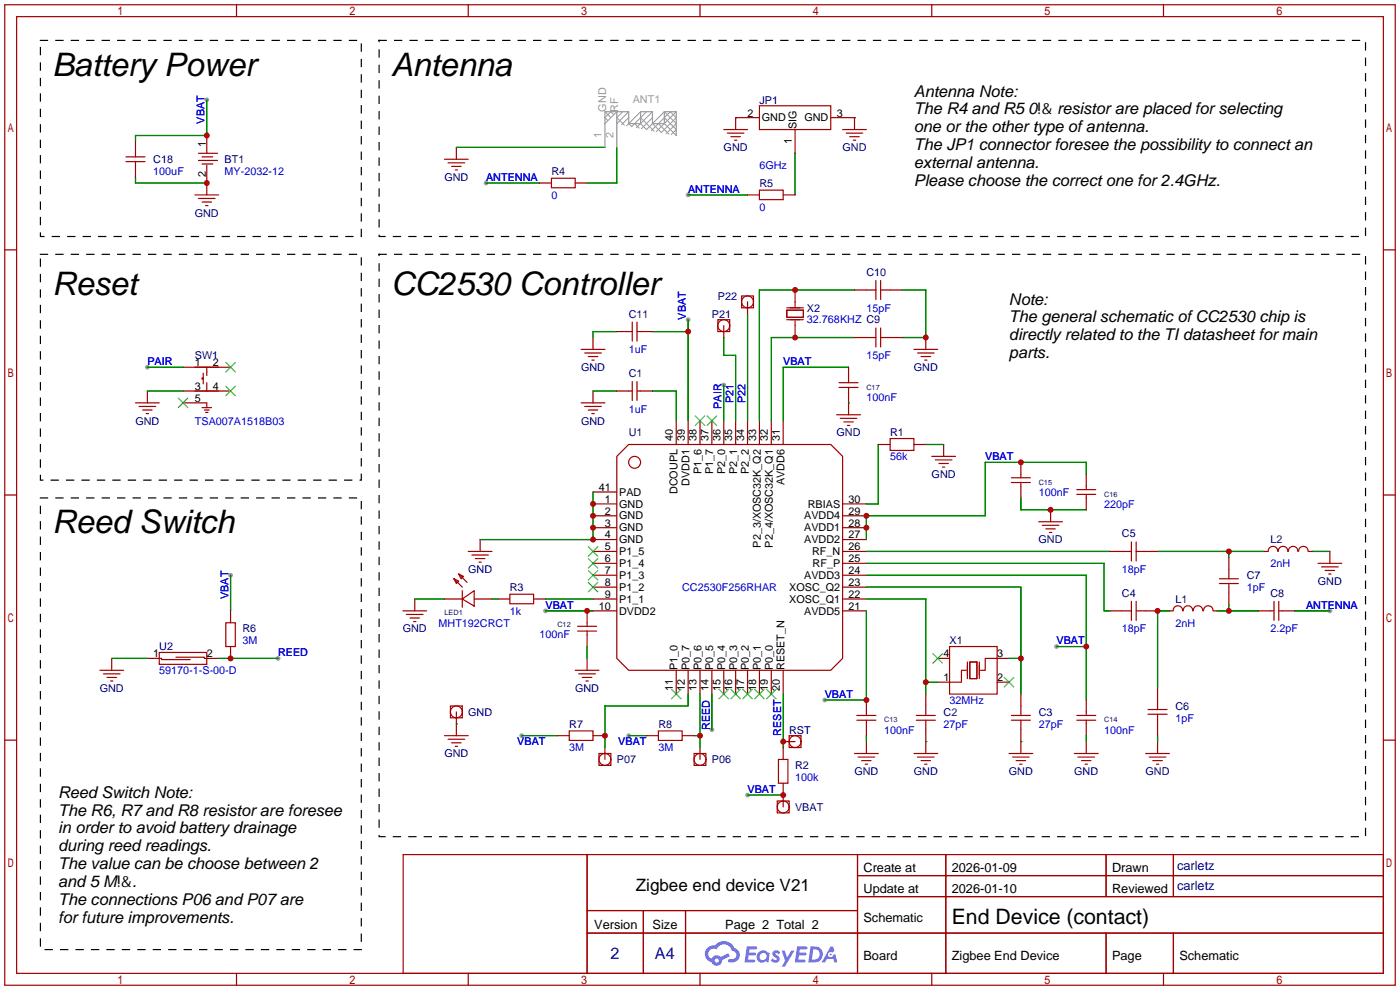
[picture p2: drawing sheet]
<svg xmlns="http://www.w3.org/2000/svg" width="299mm" height="212mm" viewBox="0 0 299 212" stroke-linecap="round" stroke-linejoin="round" font-family="sans-serif">
<defs><g id="words">
<g font-size="6.9">
<text x="11.2" y="16.1">Battery Power</text>
<text x="83.6" y="16.1">Antenna</text>
<text x="11.2" y="63.1">Reset</text>
<text x="83.6" y="63.1">CC2530 Controller</text>
<text x="11.2" y="113.9">Reed Switch</text>
</g>
<text font-size="4.5" x="203.4" y="197.5">End Device (contact)</text>
<text font-size="3.6" x="135.9" y="190.4">Zigbee end device V21</text>
<g font-size="3.5">
<text x="195.3" y="20.6">Antenna Note:</text>
<text x="195.3" y="24.5">The R4 and R5 0!&amp; resistor are placed for selecting</text>
<text x="195.3" y="28.3">one or the other type of antenna.</text>
<text x="195.3" y="32.1">The JP1 connector foresee the possibility to connect an</text>
<text x="195.3" y="35.9">external antenna.</text>
<text x="195.3" y="39.7">Please choose the correct one for 2.4GHz.</text>
<text x="215.6" y="65.1">Note:</text>
<text x="215.6" y="68.9">The general schematic of CC2530 chip is</text>
<text x="215.6" y="72.7">directly related to the TI datasheet for main</text>
<text x="215.6" y="76.5">parts.</text>
<text x="12.4" y="170.5">Reed Switch Note:</text>
<text x="12.4" y="174.3">The R6, R7 and R8 resistor are foresee</text>
<text x="12.4" y="178.1">in order to avoid battery drainage</text>
<text x="12.4" y="181.9">during reed readings.</text>
<text x="12.4" y="185.7">The value can be choose between 2</text>
<text x="12.4" y="189.6">and 5 M!&amp;.</text>
<text x="12.4" y="193.4">The connections P06 and P07 are</text>
<text x="12.4" y="197.2">for future improvements.</text>
</g>
<g font-size="3.5" fill="#000080">
<text x="130.5" y="204.9">2</text>
<text x="140" y="204.9">A4</text>
</g>
<g font-size="2.7" fill="#000080">
<text x="251.6" y="185.9">carletz</text>
<text x="251.6" y="190.2">carletz</text>
</g>
<g font-size="2.7">
<text x="184.5" y="186.3">Create at</text>
<text x="184.5" y="190.8">Update at</text>
<text x="203.4" y="186.3">2026-01-09</text>
<text x="203.4" y="190.8">2026-01-10</text>
<text x="237.7" y="186.3">Drawn</text>
<text x="237.7" y="190.8">Reviewed</text>
<text x="184.5" y="197">Schematic</text>
<text x="127" y="198.5">Version</text>
<text x="139.5" y="198.5">Size</text>
<text x="155" y="198.5">Page 2 Total 2</text>
<text x="184.5" y="205.2">Board</text>
<text x="203.4" y="205.2">Zigbee End Device</text>
<text x="237.7" y="205.2">Page</text>
<text x="252.1" y="205.2">Schematic</text>
</g>
<g font-size="2.3" fill="#999">
<text x="129.6" y="23.9" transform="rotate(-90 129.6 23.9)">GND</text>
<text x="132.1" y="23.9" transform="rotate(-90 132.1 23.9)">RF</text>
<text x="135.2" y="22">ANT1</text>
<text x="128.6" y="29.5" transform="rotate(-90 128.6 29.5)">1</text>
<text x="131.1" y="29.5" transform="rotate(-90 131.1 29.5)">2</text>
</g>
<g font-size="2.3" fill="#000080">
<text x="162.3" y="22.1">JP1</text>
<text x="32.8" y="34.8">C18</text>
<text x="48" y="34.8">BT1</text>
<text x="154.7" y="32.3">GND</text>
<text x="180.1" y="32.3">GND</text>
<text x="95" y="38.7">GND</text>
<text x="117.9" y="37.4">R4</text>
<text x="162.3" y="39.9">R5</text>
<text x="41.6" y="46.3">GND</text>
<text x="185.2" y="59">C10</text>
<text x="153.4" y="64.1">P22</text>
<text x="134.4" y="67.9">C11</text>
<text x="152.1" y="67.9">P21</text>
<text x="172.5" y="66.6">X2</text>
<text x="41.7" y="76.8">SW1</text>
<text x="124.2" y="79.3">GND</text>
<text x="134.4" y="80.6">C1</text>
<text x="195.3" y="79.3">GND</text>
<text x="28.9" y="90.7">GND</text>
<text x="124.2" y="90.7">GND</text>
<text x="134.4" y="93.3">U1</text>
<text x="178.8" y="93.3">GND</text>
<text x="190.2" y="93.3">R1</text>
<text x="199.1" y="102.2">GND</text>
<text x="222" y="116.1">GND</text>
<text x="239.8" y="114.9">C5</text>
<text x="271.5" y="116.1">L2</text>
<text x="100.1" y="122.5">GND</text>
<text x="266.4" y="123.7">C7</text>
<text x="281.7" y="125">GND</text>
<text x="109" y="126.3">R3</text>
<text x="239.8" y="127.6">C4</text>
<text x="251.2" y="128.8">L1</text>
<text x="271.5" y="127.6">C8</text>
<text x="51.8" y="135.2">R6</text>
<text x="86.1" y="135.2">GND</text>
<text x="202.9" y="137.7">X1</text>
<text x="34" y="139">U2</text>
<text x="21.3" y="147.9">GND</text>
<text x="122.9" y="147.9">GND</text>
<text x="100.1" y="153">GND</text>
<text x="121.7" y="155.5">R7</text>
<text x="140.7" y="155.5">R8</text>
<text x="201.7" y="153">C2</text>
<text x="222" y="153">C3</text>
<text x="251.2" y="151.7">C6</text>
<text x="95" y="161.8">GND</text>
<text x="168.7" y="156.8">RST</text>
<text x="131.8" y="163.1">P07</text>
<text x="152.1" y="163.1">P06</text>
<text x="169.9" y="164.4">R2</text>
<text x="182.6" y="165.7">GND</text>
<text x="195.3" y="165.7">GND</text>
<text x="215.6" y="165.7">GND</text>
<text x="229.6" y="165.7">GND</text>
<text x="244.8" y="165.7">GND</text>
<text x="169.9" y="173.3">VBAT</text>
</g>
<g font-size="2.3" fill="#00f">
<text x="43.7" y="26.4" transform="rotate(-90 43.7 26.4)">VBAT</text>
<text x="32.8" y="37.4">100uF</text>
<text x="48" y="37.4">MY-2032-12</text>
<text x="103.9" y="38.7">ANTENNA</text>
<text x="147.1" y="41.2">ANTENNA</text>
<text x="162.3" y="36.1">6GHz</text>
<text x="117.9" y="42.5">0</text>
<text x="162.3" y="45">0</text>
<text x="146.6" y="68.3" transform="rotate(-90 146.6 68.3)">VBAT</text>
<text x="172.5" y="69.1">32.768KHZ C9</text>
<text x="185.2" y="66.6">15pF</text>
<text x="134.4" y="75.5">1uF</text>
<text x="185.2" y="76.8">15pF</text>
<text x="31.5" y="78">PAIR</text>
<text x="167.4" y="78">VBAT</text>
<text x="134.4" y="88.2">1uF</text>
<text x="154.2" y="87.4" transform="rotate(-90 154.2 87.4)">PAIR</text>
<text x="156.8" y="86.1" transform="rotate(-90 156.8 86.1)">P21</text>
<text x="159.3" y="86.1" transform="rotate(-90 159.3 86.1)">P22</text>
<text x="185.2" y="85.6">100nF</text>
<text x="41.7" y="90.7">TSA007A1518B03</text>
<text x="190.2" y="98.3">56k</text>
<text x="210.6" y="98.3">VBAT</text>
<text x="222" y="106">100nF</text>
<text x="236" y="108.5">220pF</text>
<text x="239.8" y="122.5">18pF</text>
<text x="271.5" y="121.2">2nH</text>
<text x="48.8" y="128" transform="rotate(-90 48.8 128)">VBAT</text>
<text x="109" y="131.4">1k</text>
<text x="116.6" y="130.1">VBAT</text>
<text x="145.8" y="126.3">CC2530F256RHAR</text>
<text x="266.4" y="126.3">1pF</text>
<text x="279.1" y="130.1">ANTENNA</text>
<text x="51.8" y="137.7">3M</text>
<text x="93.7" y="133.9">MHT192CRCT</text>
<text x="115.3" y="136.4">100nF</text>
<text x="225.8" y="137.7">VBAT</text>
<text x="239.8" y="135.2">18pF</text>
<text x="251.2" y="133.9">2nH</text>
<text x="271.5" y="135.2">2.2pF</text>
<text x="59.4" y="140.3">REED</text>
<text x="34" y="144.1">59170-1-S-00-D</text>
<text x="176.3" y="149.1">VBAT</text>
<text x="151.7" y="156" transform="rotate(-90 151.7 156)">REED</text>
<text x="201.7" y="155.5">27pF</text>
<text x="202.9" y="150.4">32MHz</text>
<text x="222" y="155.5">27pF</text>
<text x="251.2" y="154.2">1pF</text>
<text x="110.6" y="159.3">VBAT</text>
<text x="121.7" y="160.6">3M</text>
<text x="132.1" y="159.3">VBAT</text>
<text x="140.7" y="160.6">3M</text>
<text x="166.9" y="157.2" transform="rotate(-90 166.9 157.2)">RESET</text>
<text x="189" y="156.8">100nF</text>
<text x="236" y="156.8">100nF</text>
<text x="169.9" y="166.9">100k</text>
<text x="159.8" y="169.5">VBAT</text>
</g>
<g font-size="2.3">
<text x="159.8" y="24.9">2</text>
<text x="162.8" y="25.9">GND</text>
<text x="170.2" y="27.7" transform="rotate(-90 170.2 27.7)">SIG</text>
<text x="171.9" y="25.9">GND</text>
<text x="178.8" y="24.9">3</text>
<text x="44" y="31.5" transform="rotate(-90 44 31.5)">1</text>
<text x="169.2" y="30.7" transform="rotate(-90 169.2 30.7)">1</text>
<text x="44" y="37.9" transform="rotate(-90 44 37.9)">2</text>
<text x="41.6" y="83.3">3</text>
<text x="41.6" y="78.3">1</text>
<text x="45.5" y="83.3">4</text>
<text x="45.5" y="78.3">2</text>
<text x="41.6" y="85.9">5</text>
<text x="143.8" y="94.2" transform="rotate(-90 143.8 94.2)">40</text>
<text x="146.3" y="94.2" transform="rotate(-90 146.3 94.2)">39</text>
<text x="148.9" y="94.2" transform="rotate(-90 148.9 94.2)">38</text>
<text x="151.4" y="94.2" transform="rotate(-90 151.4 94.2)">37</text>
<text x="154" y="94.2" transform="rotate(-90 154 94.2)">36</text>
<text x="156.5" y="94.2" transform="rotate(-90 156.5 94.2)">35</text>
<text x="159" y="94.2" transform="rotate(-90 159 94.2)">34</text>
<text x="161.6" y="94.2" transform="rotate(-90 161.6 94.2)">33</text>
<text x="164.1" y="94.2" transform="rotate(-90 164.1 94.2)">32</text>
<text x="166.7" y="94.2" transform="rotate(-90 166.7 94.2)">31</text>
<text x="149.9" y="101.4" transform="rotate(-90 149.9 101.4)">P1_6</text>
<text x="152.4" y="101.4" transform="rotate(-90 152.4 101.4)">P1_7</text>
<text x="155" y="101.4" transform="rotate(-90 155 101.4)">P2_0</text>
<text x="157.5" y="101.4" transform="rotate(-90 157.5 101.4)">P2_1</text>
<text x="160.1" y="101.4" transform="rotate(-90 160.1 101.4)">P2_2</text>
<text x="128" y="104.9">41</text>
<text x="129.3" y="107.5">1</text>
<text x="132.3" y="105.9">PAD</text>
<text x="144.8" y="105.6" transform="rotate(-90 144.8 105.6)">DCOUPL</text>
<text x="147.4" y="103.8" transform="rotate(-90 147.4 103.8)">DVDD1</text>
<text x="167.7" y="103.7" transform="rotate(-90 167.7 103.7)">AVDD6</text>
<text x="181.4" y="107.5">30</text>
<text x="129.3" y="110">2</text>
<text x="129.3" y="112.5">3</text>
<text x="132.3" y="108.5">GND</text>
<text x="132.3" y="111">GND</text>
<text x="132.3" y="113.6">GND</text>
<text x="171.9" y="113.6">AVDD1</text>
<text x="171.9" y="111">AVDD4</text>
<text x="172.6" y="108.5">RBIAS</text>
<text x="181.4" y="112.5">28</text>
<text x="181.4" y="110">29</text>
<text x="129.3" y="115.1">4</text>
<text x="129.3" y="117.6">5</text>
<text x="132.3" y="116.1">GND</text>
<text x="132.3" y="118.6">P1_5</text>
<text x="162.6" y="117" transform="rotate(-90 162.6 117)">P2_3/XOSC32K_Q2</text>
<text x="165.1" y="117" transform="rotate(-90 165.1 117)">P2_4/XOSC32K_Q1</text>
<text x="171.9" y="116.1">AVDD2</text>
<text x="173.5" y="118.6">RF_N</text>
<text x="181.4" y="117.6">26</text>
<text x="181.4" y="115.1">27</text>
<text x="129.3" y="120.2">6</text>
<text x="129.3" y="122.7">7</text>
<text x="129.3" y="125.2">8</text>
<text x="132.3" y="121.2">P1_4</text>
<text x="132.3" y="123.7">P1_3</text>
<text x="171.9" y="123.7">AVDD3</text>
<text x="173.7" y="121.2">RF_P</text>
<text x="181.4" y="125.2">23</text>
<text x="181.4" y="122.7">24</text>
<text x="181.4" y="120.2">25</text>
<text x="128" y="130.3">10</text>
<text x="129.3" y="127.8">9</text>
<text x="132.3" y="126.3">P1_2</text>
<text x="132.3" y="128.8">P1_1</text>
<text x="132.3" y="131.3">DVDD2</text>
<text x="168.7" y="128.8">XOSC_Q1</text>
<text x="168.7" y="126.3">XOSC_Q2</text>
<text x="171.9" y="131.3">AVDD5</text>
<text x="181.4" y="130.3">21</text>
<text x="181.4" y="127.8">22</text>
<text x="32.8" y="140.5">1</text>
<text x="44.2" y="140.5">2</text>
<text x="144.8" y="143.2" transform="rotate(-90 144.8 143.2)">P1_0</text>
<text x="147.4" y="143.2" transform="rotate(-90 147.4 143.2)">P0_7</text>
<text x="149.9" y="143.2" transform="rotate(-90 149.9 143.2)">P0_6</text>
<text x="152.4" y="143.2" transform="rotate(-90 152.4 143.2)">P0_5</text>
<text x="155" y="143.2" transform="rotate(-90 155 143.2)">P0_4</text>
<text x="157.5" y="143.2" transform="rotate(-90 157.5 143.2)">P0_3</text>
<text x="160.1" y="143.2" transform="rotate(-90 160.1 143.2)">P0_2</text>
<text x="162.6" y="143.2" transform="rotate(-90 162.6 143.2)">P0_1</text>
<text x="165.1" y="143.2" transform="rotate(-90 165.1 143.2)">P0_0</text>
<text x="167.7" y="143.2" transform="rotate(-90 167.7 143.2)">RESET_N</text>
<text x="201.7" y="140.5">4</text>
<text x="213.1" y="140.5">3</text>
<text x="143.8" y="147.6" transform="rotate(-90 143.8 147.6)">11</text>
<text x="146.3" y="147.6" transform="rotate(-90 146.3 147.6)">12</text>
<text x="148.9" y="147.6" transform="rotate(-90 148.9 147.6)">13</text>
<text x="151.4" y="147.6" transform="rotate(-90 151.4 147.6)">14</text>
<text x="154" y="147.6" transform="rotate(-90 154 147.6)">15</text>
<text x="156.5" y="147.6" transform="rotate(-90 156.5 147.6)">16</text>
<text x="159" y="147.6" transform="rotate(-90 159 147.6)">17</text>
<text x="161.6" y="147.6" transform="rotate(-90 161.6 147.6)">18</text>
<text x="164.1" y="147.6" transform="rotate(-90 164.1 147.6)">19</text>
<text x="166.7" y="147.6" transform="rotate(-90 166.7 147.6)">20</text>
<text x="201.7" y="145.6">1</text>
<text x="213.1" y="145.6">2</text>
</g>
<g font-size="1.6" fill="#000080">
<text x="185.2" y="83.3">C17</text>
<text x="222" y="103.6">C15</text>
<text x="236" y="106.1">C16</text>
<text x="95" y="131.5">LED1</text>
<text x="119.1" y="134.1">C12</text>
<text x="189" y="154.4">C13</text>
<text x="236" y="154.4">C14</text>
</g>
</g></defs>
<g fill="#999">
<circle cx="284.2" cy="130.6" r=".51"/>
<circle cx="147.1" cy="68.3" r=".51"/>
<circle cx="176.3" cy="149.6" r=".51"/>
<circle cx="116.6" cy="130.6" r=".51"/>
<circle cx="225.8" cy="138.2" r=".51"/>
<circle cx="44.2" cy="21.3" r=".51"/>
<circle cx="154.7" cy="82.3" r=".51"/>
<circle cx="59.4" cy="140.7" r=".51"/>
<circle cx="31.5" cy="78.5" r=".51"/>
<circle cx="159.8" cy="169.9" r=".51"/>
<circle cx="103.9" cy="39.1" r=".51"/>
<circle cx="147.1" cy="41.7" r=".51"/>
<circle cx="152.1" cy="156" r=".51"/>
<circle cx="49.3" cy="122.9" r=".51"/>
<circle cx="111.5" cy="157.2" r=".51"/>
<circle cx="134.4" cy="157.2" r=".51"/>
</g>
<g fill="none" stroke="#a10000" stroke-width=".25">
<path d="M1 1h297.2v209.6h-297.2zM3.6 3.6h292.1v204.4h-292.1zM50.5 1v2.6M100.1 1v2.6M149.6 1v2.6M199.1 1v2.6M248.7 1v2.6M1 53.4h2.6M295.7 53.4h2.5M1 105.8h2.6M295.7 105.8h2.5M1 158.2h2.6"/>
<path d="M295.7 158.2h2.5M50.5 208v2.6M100.1 208v2.6M149.6 208v2.6M199.1 208v2.6M248.7 208v2.6"/>
</g>
<g fill="#5487ff">
<path d="M165.3 203.3a.99 .99 0 0 1 1.4 .2l-.3 .5a.39 .39 0 0 0-.3-.3 .39 .39 0 0 0-.4 .1l.1 .1a1.02 1.02 0 0 1 .6 1.6 1.17 1.17 0 0 1-1.7-.2l.4-.5 .6 .4 .3-.1v-.3a1.01 1.01 0 0 1-.7-1.5z"/>
<path d="M167.1 203.2h.6l.5 1.5 .9-1.5h.7l-2.1 3.4h-.7l.8-1.3z"/>
<path d="M159.6 202.3h1.9l.3 .1-.1 .4-1.5 .1-.1 .7h1.2l.3 .3-.3 .3h-1.3l-.1 .9h1.4l.1 .3-.1 .2-2.2 .1z"/>
<path d="M170.4 202.3h1.9l.2 .1-.1 .4-1.5 .1-.1 .7h1.3l.3 .3-.4 .3h-1.2l-.2 .9h1.4l.2 .3-.2 .2-2.1 .1z"/>
<path d="M177.5 202.3h.6l.2 1-.5 .3a.57 .57 0 0 0-.8 .2 .57 .57 0 0 0 .4 .8 .57 .57 0 0 0 .7-.5l.4-.2 .5 1.8h-.7l-.2-.7h-1.4l-.4 .7h-.7z"/>
<path d="M173.2 202.3l-.4 3.4h1.1a1.73 1.73 0 0 0 1.9-1.7 1.73 1.73 0 0 0-2-1.7zM173.8 202.9a1.14 1.14 0 0 1 1.4 1.1 1.14 1.14 0 0 1-1.5 1.1h-.2z"/>
<path d="M162 203.6a1.26 1.26 0 0 0 0 1.8 1.26 1.26 0 0 0 1.7 .1l.5 .2 .3-1.9-.1-.2h-.4a1.21 1.21 0 0 0-2 0zM162.6 203.9a.76 .76 0 0 1 1 0 .76 .76 0 0 1 .1 1.1 .76 .76 0 0 1-1 .1l-.4-.6z"/>
<path d="M151.2 202.6a1.81 1.81 0 0 0 .9 3 1.18 1.18 0 0 0 1.3 .8 1.18 1.18 0 0 0 .9-1.2l1.7-.9-.4-.6-1.5 .8a1.2 1.2 0 0 0-2 .4 1.14 1.14 0 0 1-.6-1.6 1.14 1.14 0 0 1 1.7-.4 1.73 1.73 0 0 1 1.7-1.1 1.73 1.73 0 0 1 1.6 1.4 .94 .94 0 0 1 .8 1.2 .94 .94 0 0 1-1.3 .6 .36 .36 0 0 0-.4 .3 .36 .36 0 0 0 .3 .4 1.63 1.63 0 0 0 2.1-1 1.63 1.63 0 0 0-1-2.1 2.43 2.43 0 0 0-4.2-.5l-1 .1zM152.7 205.3a.45 .45 0 0 1 .9 0 .45 .45 0 0 1-.9 0z"/>
<circle cx="177.5" cy="204" r=".22"/>
</g>
<g fill="none" stroke="#a10000" stroke-width=".25">
<path d="M26.9 33.5h4.1M26.9 34.5h4.1M29 30.2v3.3M29 34.5v3.3M42.4 32.8h4.1M42.4 34.3h4.1M43.2 33.5h2.3M43.2 35.1h2.3M44.2 29v3.8M44.2 35.3v6.4M95 34h5.1M95.8 34.8h3.5"/>
<path d="M96.5 35.6h2.1M97.3 36.3h.5M97.5 31.5v2.5M115.3 39.1h2.6M117.9 38.1h5v2h-5zM122.9 39.1h2.6M154.7 27.7h5.1M155.4 28.4h3.6M156.2 29.2h2M157 30h.5M162.3 22.6h15.2v5.1h-15.2zM162.3 25.1h-5.1v2.6"/>
<path d="M169.9 27.7v5.1M177.5 25.1h5.1v2.6M180.1 27.7h5.1M180.8 28.4h3.6M181.6 29.2h2M182.4 30h.5M41.7 41.7h5M42.4 42.4h3.6M43.2 43.2h2M43.9 43.9h.5M159.8 41.7h2.5M162.3 40.6h5.1v2.1h-5.1z"/>
<path d="M167.4 41.7h2.5M187.2 59.9v4.1M188.2 59.9v4.1M39.1 78.5h10.2M43.4 79.8v2.2M44.2 78.5v1.8M124.2 74.7h5.1M125 75.4h3.5M125.7 76.2h2.1M126.5 77h.5M126.7 72.1v2.6M131.8 70.9h3.3"/>
<path d="M135.1 68.8v4.1M136.1 68.8v4.1M136.1 70.9h3.3M153.4 68.3h2.6v2.6h-2.6zM154.7 69.6v2.5M158.5 63.2h2.5v2.6h-2.5zM159.8 64.5v2.6M168.1 66.3h3.6v1.5h-3.6zM168.1 68.3h3.6M168.1 65.8h3.6M169.9 62v3.5M169.9 68.6v3.5"/>
<path d="M181.4 78.5v3.3M182.6 62h4.6M182.6 72.1h4.6M187.2 70.1v4.1M188.2 62h4.6M188.2 70.1v4.1M188.2 72.1h4.6M195.3 74.7h5.1M196.1 75.4h3.5M196.8 76.2h2.1M197.6 77h.5M197.9 72.1v2.6"/>
<path d="M29 86.1h5M29.7 86.9h3.6M30.5 87.6h2M31.2 88.4h.5M31.5 83.6v2.5M39.1 86.1h5.1v1M39.1 83.6h10.2M43.2 87.1h2M43.4 80.8h-.2v.2h.2M43.7 87.6h1M43.9 88.1h.5M44.2 81.8v1.8"/>
<path d="M124.2 86.1h5.1M125 86.9h3.5M125.7 87.6h2.1M126.5 88.4h.5M126.7 83.6v2.5M131.8 83.6h3.3M134.4 95h43.1l2.6 2.5v43.2l-2.6 2.6h-43.1l-2.6-2.6v-43.2zM135.1 81.5v4.1M136.1 83.6h3.3M136.1 81.5v4.1M144.5 89.9v5.1M147.1 89.9v5.1"/>
<path d="M149.6 89.9v5.1M152.1 89.9v5.1M154.7 89.9v5.1M157.2 89.9v5.1M159.8 89.9v5.1M162.3 89.9v5.1M164.8 89.9v5.1M167.4 89.9v5.1M178.8 88.6h5.1M179.3 82.8h4.1M179.3 81.8h4.1M179.6 89.4h3.5"/>
<path d="M180.3 90.2h2.1M181.1 90.9h.5M181.4 82.8v5.8M187.7 95h2.5M190.2 93.7h5.1v2.6h-5.1zM195.3 95h2.6M199.1 97.5h5.1M199.9 98.3h3.6M200.7 99.1h2M201.4 99.8h.5M201.7 95v2.5M218.2 98.8v3.3"/>
<path d="M100.1 117.9h5.1M100.8 118.6h3.6M101.6 119.4h2M102.6 115.3v2.6M126.7 107.7h5.1M126.7 110.2h5.1M126.7 112.8h5.1M126.7 115.3h5.1M126.7 117.9h5.1M126.7 105.2h5.1M180.1 107.7h5.1M180.1 110.2h5.1"/>
<path d="M180.1 112.8h5.1M180.1 115.3h5.1M180.1 117.9h5.1M216.2 103.1h4M216.2 102.1h4M218.2 103.1v3.3M222 111.5h5.1M222.8 112.3h3.5M223.5 113h2.1M224.3 113.8h.5M224.5 109v2.5M230.1 105.7h4.1"/>
<path d="M230.1 104.6h4.1M232.2 101.3v3.3M232.2 105.7v3.3M237.2 117.9h4.6M241.8 115.8v4.1M242.8 117.9h4.6M242.8 115.8v4.1M262.6 119.1v4.6M270.3 117.9h.7M271 117.8a1.01 1.01 0 0 1 1.1-1 1.01 1.01 0 0 1 1 1M273.2 117.8a1.01 1.01 0 0 1 1-1 1.01 1.01 0 0 1 1 1M275.4 117.8a1.01 1.01 0 0 1 1-1 1.01 1.01 0 0 1 1 1"/>
<path d="M277.5 117.8a1.01 1.01 0 0 1 1.1-1 1.01 1.01 0 0 1 1 1M279.7 117.9h.7M284.2 117.9v2.5M34 139.4h10.2v2.6h-10.2zM48.3 133.1h2v5.1h-2zM49.3 130.6v2.5M49.3 138.2v2.5M86.1 130.6h5.1M86.9 131.3h3.5M87.6 132.1h2.1M88.4 132.8h.5M88.6 128v2.6"/>
<path d="M95 128h3.8M97 123.7l1 .5-.5 .5zM97 123.7l1.8 1.8M98 122.7l1.1 .5-.5 .5zM98 122.7l1.8 1.8M98.8 128l2.5-1.8v3.3zM98.8 126.2v3.6M101.3 128h3.9M102.4 120.1h.5M106.4 128h2.6M109 127h5v2h-5zM114 128h2.6"/>
<path d="M123.4 134.9h4.1M123.4 133.9h4.1M125.5 130.6v3.3M125.5 134.9v3.3M126.7 120.4h5.1M126.7 122.9h5.1M126.7 125.5h5.1M126.7 128h5.1M126.7 130.6h5.1M180.1 120.4h5.1M180.1 122.9h5.1M180.1 125.5h5.1"/>
<path d="M180.1 128h5.1M180.1 130.6h5.1M202.9 138.2h10.2v10.1h-10.2zM237.2 130.6h4.6M241.8 128.5v4.1M242.8 130.6h4.6M242.8 128.5v4.1M249.9 130.6h.8M250.7 130.5a1.01 1.01 0 0 1 1-1 1.01 1.01 0 0 1 1.1 1M252.9 130.5a1.01 1.01 0 0 1 1-1 1.01 1.01 0 0 1 1 1M255 130.5a1.01 1.01 0 0 1 1-1 1.01 1.01 0 0 1 1.1 1M257.2 130.5a1.01 1.01 0 0 1 1-1 1.01 1.01 0 0 1 1 1"/>
<path d="M259.3 130.6h.8M260.6 124.7h4.1M260.6 123.7h4.1M262.6 124.7v4.6M269 130.6h3.3M272.3 128.5v4.1M273.3 130.6h3.3M273.3 128.5v4.1M281.7 120.4h5.1M282.4 121.2h3.6M283.2 121.9h2M284 122.7h.5"/>
<path d="M21.3 143.3h5.1M22.1 144h3.6M22.9 144.8h2M23.6 145.5h.5M23.9 140.7v2.6M31.5 140.7h3v.3h6.1M37.6 140.5h6.1v.2h3M95 157.2h5.1M95.8 158h3.5M96.3 150.9h2.5v2.5h-2.5zM96.5 158.8h2.1M97.3 159.5h.5"/>
<path d="M97.5 152.1v5.1M119.1 157.2h2.6M121.7 156.2h5v2h-5zM122.9 143.3h5.1M123.7 144h3.6M124.5 144.8h2M125.2 145.5h.5M125.5 140.7v2.6M126.7 157.2h2.6M129.3 159.8v2.5M138.2 157.2h2.5M140.7 156.2h5.1v2h-5.1z"/>
<path d="M144.5 143.3v5M145.8 157.2h2.5M147.1 143.3v5M149.6 143.3v5M149.6 159.8v2.5M152.1 143.3v5M154.7 143.3v5M157.2 143.3v5M159.8 143.3v5M162.3 143.3v5M164.8 143.3v5M167.4 143.3v5"/>
<path d="M167.4 159.8v2.5M167.4 158.5h2.5M168.7 157.2h2.5v2.6h-2.5zM183.1 153.9h4.1M183.1 152.9h4.1M185.2 149.6v3.3M185.2 153.9v3.3M185.2 158.5v2.5M195.8 153.9h4.1M195.8 152.9h4.1M197.9 148.3v4.6M197.9 153.9v7.1"/>
<path d="M200.4 140.7h2.5M206.5 143.3h-1v2.5h-5.1M206.8 141.5v3.5M207.3 141.5h1.5v3.5h-1.5zM209.3 141.5v3.5M213.1 145.8h2.5M215.6 140.7h-5v2.6h-1.1M216.2 153.9h4M216.2 152.9h4M218.2 148.3v4.6M218.2 153.9v7.1M230.1 153.9h4.1"/>
<path d="M230.1 152.9h4.1M232.2 149.6v3.3M232.2 153.9v3.3M232.2 158.5v2.5M245.4 152.7h4M245.4 151.6h4M247.4 147.1v4.5M247.4 152.7v4.5M247.4 158.5v2.5M128 161h2.6v2.6h-2.6zM148.3 161h2.6v2.6h-2.6zM166.1 171.2h2.6v2.5h-2.6z"/>
<path d="M166.4 162.3h2v5.1h-2zM167.4 167.4v5.1M182.6 161h5.1M183.4 161.8h3.5M184.1 162.6h2.1M184.9 163.3h.5M195.3 161h5.1M196.1 161.8h3.5M196.8 162.6h2.1M197.6 163.3h.5M215.6 161h5.1M216.4 161.8h3.6"/>
<path d="M217.2 162.6h2M217.9 163.3h.5M229.6 161h5.1M230.4 161.8h3.5M231.1 162.6h2.1M231.9 163.3h.5M244.9 161h5M245.6 161.8h3.6M246.4 162.6h2M247.1 163.3h.5M86.2 182.6h209.5v25.4h-209.5zM125.5 182.6v25.4"/>
<path d="M125.5 194.6h57.8M125.5 199.4h170.2M137.5 194.6v13.4M146.5 194.6v13.4M183.3 182.6v25.4M183.3 187.1h112.4M183.3 191.6h112.4M202.1 182.6v25.4M236.4 182.6v9M236.4 199.4v8.6M250.8 182.6v9M250.8 199.4v8.6"/>
<circle cx="154.7" cy="69.6" r="1.27"/>
<circle cx="159.8" cy="64.5" r="1.27"/>
<circle cx="135.6" cy="98.8" r="1.27"/>
<circle cx="97.5" cy="152.1" r="1.27"/>
<circle cx="169.9" cy="158.5" r="1.27"/>
<circle cx="129.3" cy="162.3" r="1.27"/>
<circle cx="149.6" cy="162.3" r="1.27"/>
<circle cx="167.4" cy="172.5" r="1.27"/>
</g>
<g fill="none" stroke="#3c3" stroke-width=".25">
<path d="M48.3 77.5l2 2M50.3 77.5l-2 2M38.1 85.1l2 2M40.1 85.1l-2 2M48.3 82.5l2 2.1M50.3 82.5l-2 2.1M148.6 88.9l2 2M150.6 88.9l-2 2M151.1 88.9l2.1 2M153.2 88.9l-2.1 2M125.7 116.8l2.1 2.1M125.7 119.4l2.1 2"/>
<path d="M127.8 116.8l-2.1 2.1M127.8 119.4l-2.1 2M125.7 121.9l2.1 2.1M125.7 124.5l2.1 2M127.8 121.9l-2.1 2.1M127.8 124.5l-2.1 2M199.4 139.7l2 2M201.4 139.7l-2 2M143.5 147.3l2 2.1M145.5 147.3l-2 2.1M153.7 147.3l2 2.1M155.7 147.3l-2 2.1"/>
<path d="M156.2 147.3l2 2.1M158.2 147.3l-2 2.1M158.7 147.3l2.1 2.1M160.8 147.3l-2.1 2.1M161.3 147.3l2 2.1M163.3 147.3l-2 2.1M163.8 147.3l2.1 2.1M165.9 147.3l-2.1 2.1M214.6 144.8l2.1 2M216.7 144.8l-2.1 2"/>
</g>
<g fill="none" stroke="#008700" stroke-width=".25">
<path d="M29 37.8v1.3h15.2M44.2 21.3v7.7h-15.2v1.2M97.5 31.5h31.8M103.9 39.1h11.4M131.8 31.5v7.6h-6.3M157.2 25.1h.1M169.9 32.8v8.9M182.6 25.1h.1M147.1 41.7h12.7M31.5 78.5h7.6M131.8 70.9h-5.1v1.2M139.4 70.9h7.7"/>
<path d="M147.1 68.3v21.6M154.7 72.1v3.8h2.5v14M159.8 67.1v22.8M181.4 78.5h-14v11.4M182.6 72.1h-17.8v17.8M182.6 62h-20.3v27.9M192.8 62h5.1v10.1h-5.1M31.5 83.6h7.6M126.7 83.6h5.1M139.4 83.6h5.1v6.3M154.7 82.3v7.6M181.4 86.1h.1"/>
<path d="M187.7 95v12.7h-2.5M197.9 95h3.8M126.7 105.2v10.1h-24.1M185.2 117.9h52M218.2 106.4v2.6h14M232.2 101.3v-2.5h-21.6v11.4h-25.4v5.1M247.4 117.9h22.9M262.6 117.9v1.2M280.4 117.9h3.8M49.3 122.9v7.7M88.6 128h6.4M105.2 128h1.2"/>
<path d="M116.6 128h10.1M116.6 130.6h10.1M125.5 138.2v2.5M185.2 125.5h33v22.8M185.2 128h12.7v20.3M185.2 120.4h50.8v10.2h1.2M185.2 130.6v19h-8.9M185.2 122.9h47v26.7M225.8 138.2h6.4M249.9 130.6h-2.5v16.5M260.1 130.6h8.9M262.6 129.3v1.3"/>
<path d="M276.6 130.6h7.6M23.9 140.7h7.6M46.7 140.7h12.7M97.5 154.7h.1M111.5 157.2h7.6M134.4 157.2h3.8M147.1 148.3v2.6h-17.8v8.9M148.3 157.2h1.3M149.6 148.3v11.5M152.1 148.3v7.7M167.4 148.3v11.5M185.2 157.2v1.3"/>
<path d="M197.9 158.5h.1M197.9 145.8h2.5M215.6 140.7h2.6M218.2 158.5h.1M232.2 157.2v1.3M247.4 157.2v1.3M159.8 169.9h7.6"/>
</g>
<path d="M8.6 8.6h68.6v41.9h-68.6zM81 8.6h210.8v41.9h-210.8zM8.6 54.4h68.6v48.2h-68.6zM81 54.4h210.8v124.4h-210.8zM8.6 106.4h68.6v96.5h-68.6z" fill="none" stroke="#000" stroke-width=".25" stroke-dasharray="1.5 1.8"/>
<g fill="none" stroke="#999" stroke-width=".21">
<path d="M129.3 23.9l1.3 1.2M131.2 24.5l-.6-.6-1.3 1.2 .6 .7M131.8 23.9l-2.5 2.5M133.1 23.9l-1.3 1.2 1.6 1.6M134.4 23.9l-2.6 2.5M134.4 25.1l-1.5 1.5M135.6 26.4l1 1M136.9 23.9l-3 2.9M136.9 26.4l1.3 1.3 3.8-3.8 2.5 2.5-2.1 2.1M136.9 25.1l2.9 2.9M138.2 23.9l-3.2 3.2-.6-.7M139.4 23.9l-3.3 3.4"/>
<path d="M139.4 25.1l-2.3 2.4M139.4 26.4l2 1.9 3.1-3.2-1.2-1.2-4.1 4M140.7 26.4l2.2 2.2M142 25.1l2.5 2.6-1 1M142 26.4l2.5 2.6M144.5 23.9l-4.2 4.2"/>
</g>
<path d="M131.8 23.9h-2.5v7.6M144.5 29v-5.1h-2.5v2.5h-2.6v-2.5h-2.5v2.5h-2.5v-2.5h-2.6v7.6" fill="none" stroke="#999" stroke-width=".25"/>
<g fill="#c00">
<circle cx="218.2" cy="140.7" r=".63"/>
<circle cx="197.9" cy="145.8" r=".63"/>
<circle cx="247.4" cy="130.6" r=".63"/>
<circle cx="262.6" cy="117.9" r=".63"/>
<circle cx="262.6" cy="130.6" r=".63"/>
<circle cx="169.9" cy="72.1" r=".63"/>
<circle cx="169.9" cy="62" r=".63"/>
<circle cx="197.9" cy="72.1" r=".63"/>
<circle cx="147.1" cy="70.9" r=".63"/>
<circle cx="185.2" cy="149.6" r=".63"/>
<circle cx="125.5" cy="130.6" r=".63"/>
<circle cx="232.2" cy="138.2" r=".63"/>
<circle cx="185.2" cy="112.8" r=".63"/>
<circle cx="185.2" cy="110.2" r=".63"/>
<circle cx="218.2" cy="98.8" r=".63"/>
<circle cx="224.5" cy="109" r=".63"/>
<circle cx="44.2" cy="29" r=".63"/>
<circle cx="44.2" cy="39.1" r=".63"/>
<circle cx="49.3" cy="140.7" r=".63"/>
<circle cx="126.7" cy="115.3" r=".63"/>
<circle cx="126.7" cy="112.8" r=".63"/>
<circle cx="126.7" cy="110.2" r=".63"/>
<circle cx="126.7" cy="107.7" r=".63"/>
<circle cx="167.4" cy="158.5" r=".63"/>
<circle cx="167.4" cy="169.9" r=".63"/>
<circle cx="149.6" cy="157.2" r=".63"/>
<circle cx="129.3" cy="157.2" r=".63"/>
</g>
<use href="#words"/>
</svg>
